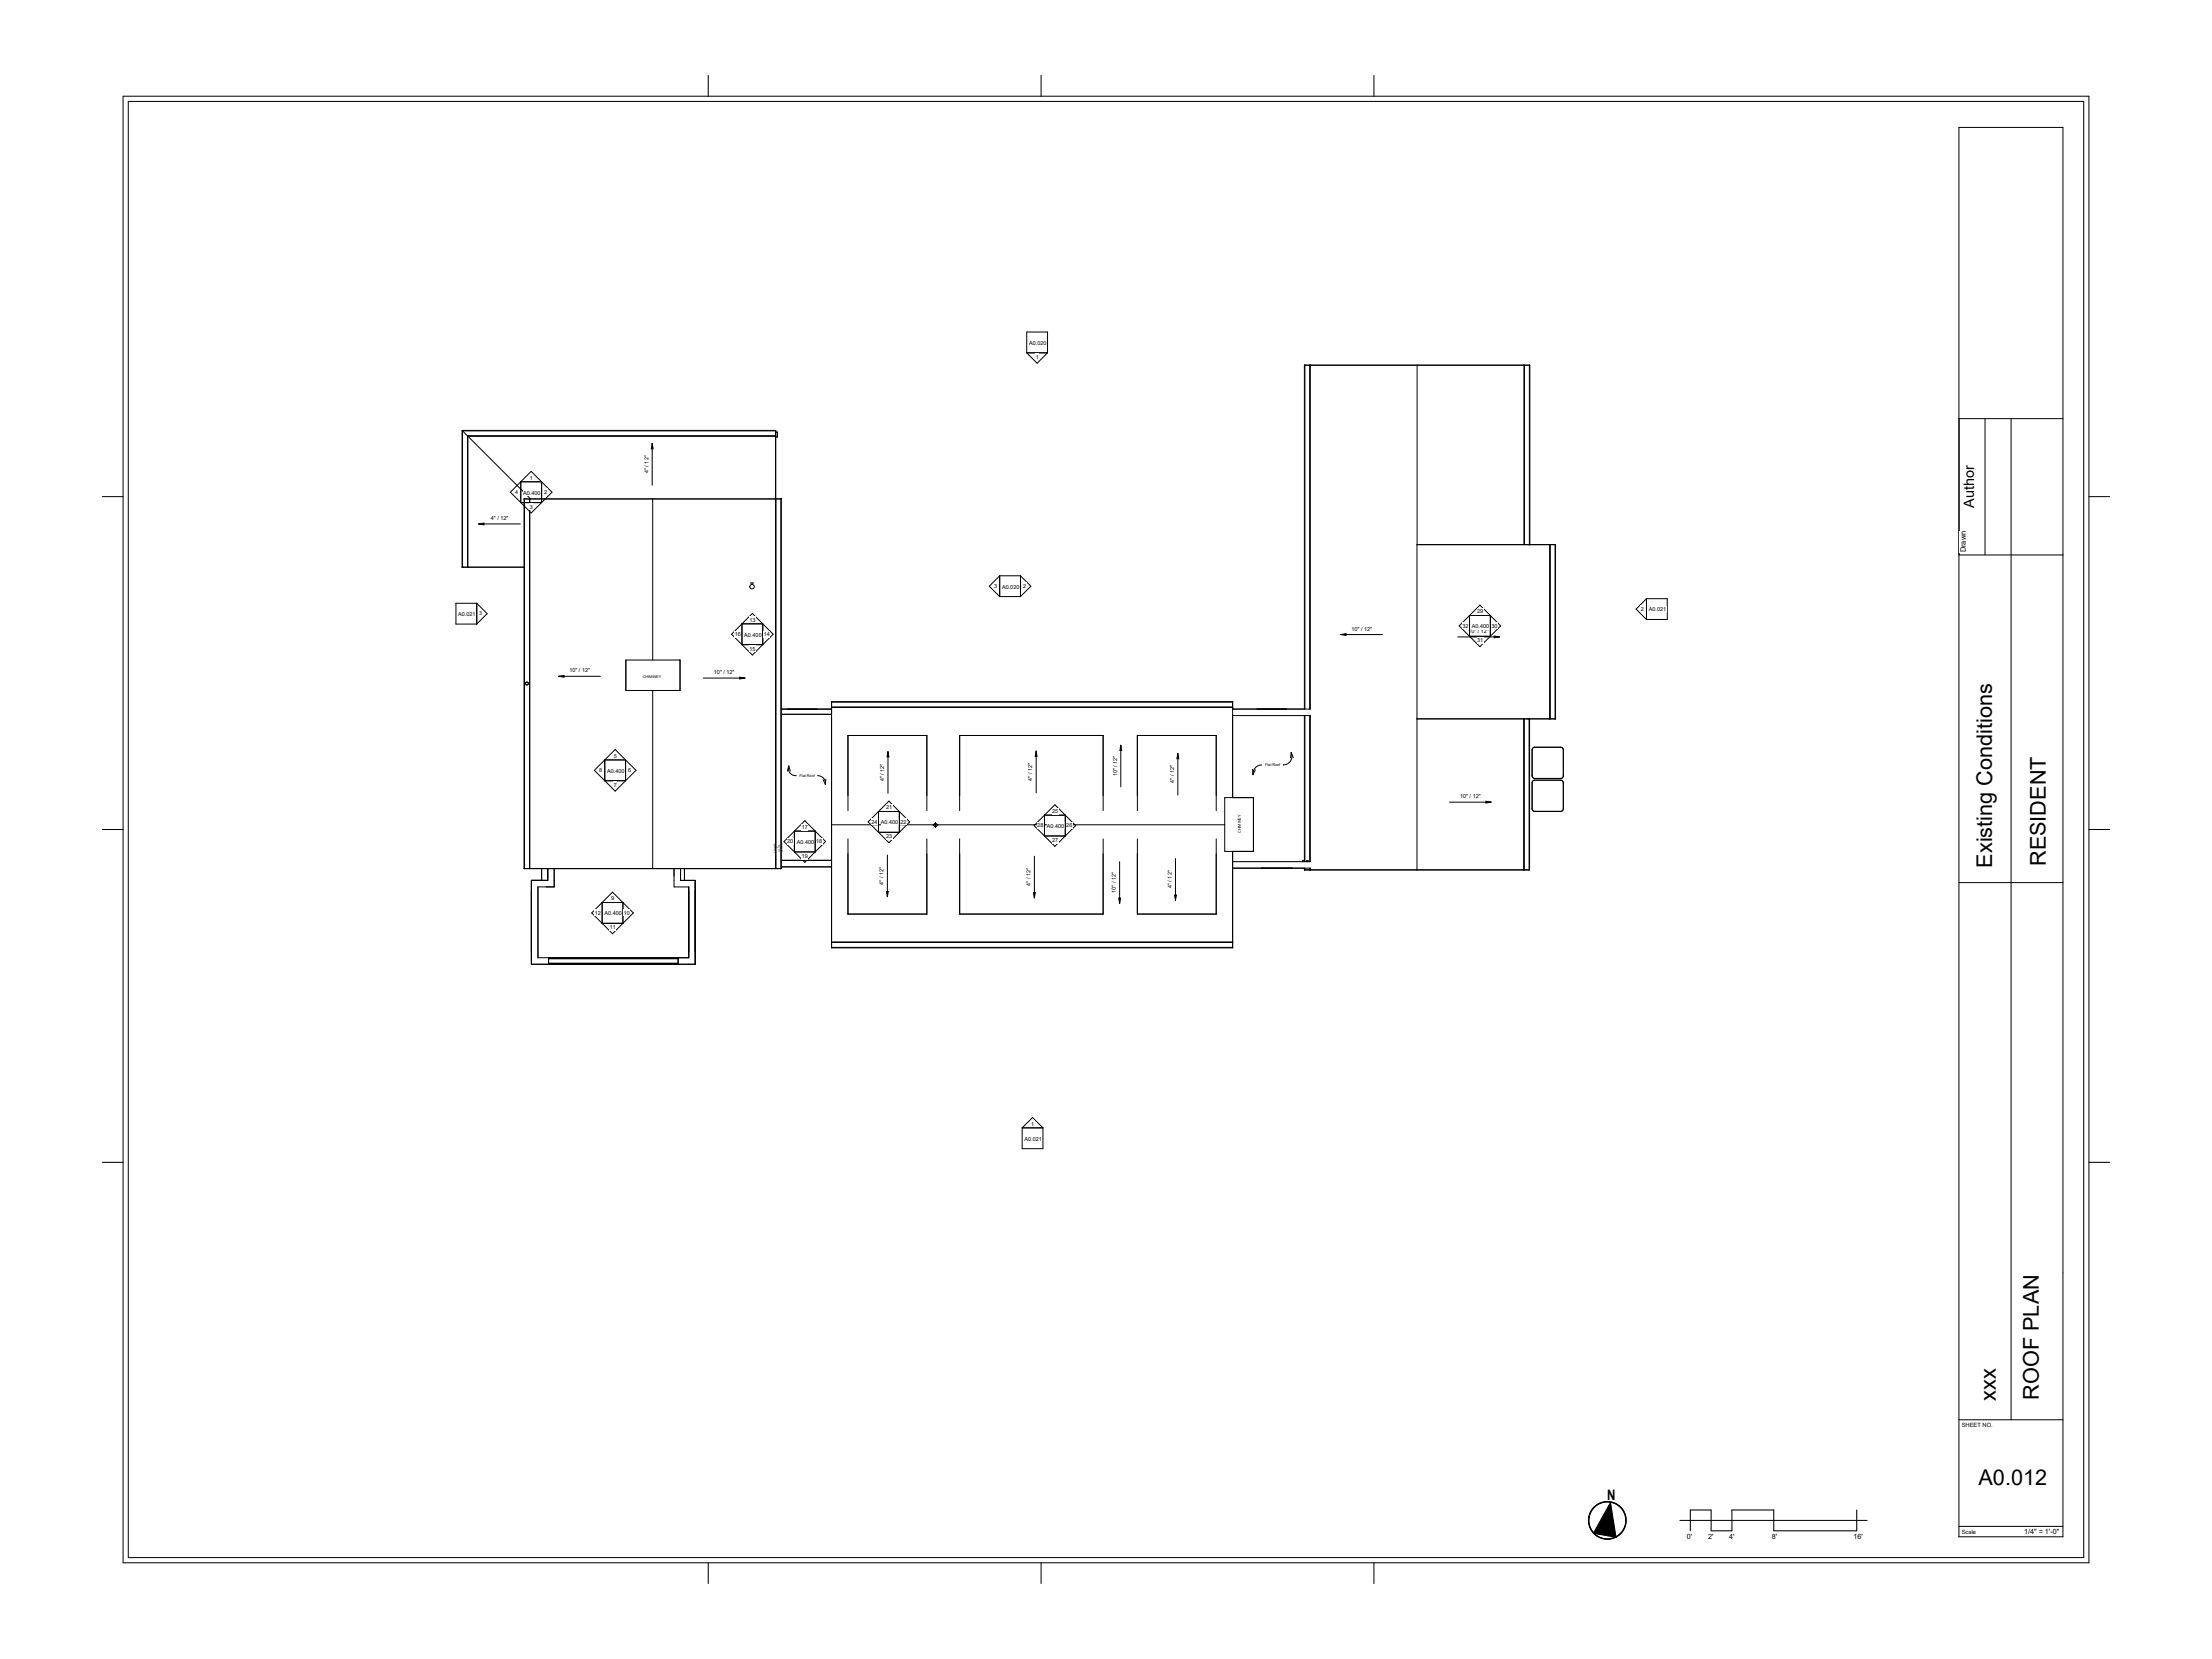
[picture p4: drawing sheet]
<svg xmlns="http://www.w3.org/2000/svg" width="1219mm" height="914mm" viewBox="0 0 1219 914" stroke-linecap="round" stroke-linejoin="round" font-family="sans-serif">
<defs><g id="words">
<g font-size="11.9">
<text x="1098" y="478" transform="rotate(-90 1098 478)">Existing Conditions</text>
<text x="1128" y="477" transform="rotate(-90 1128 477)">RESIDENT</text>
<text x="1100" y="772" transform="rotate(-90 1100 772)">xxx</text>
<text x="1124" y="771" transform="rotate(-90 1124 771)">ROOF PLAN</text>
<text x="1091" y="818">A0.012</text>
</g>
<g font-size="8">
<text x="1088" y="280" transform="rotate(-90 1088 280)">Author</text>
<text x="886" y="827">N</text>
</g>
<text font-size="4.1" x="1084" y="304" transform="rotate(-90 1084 304)">Drawn</text>
<g font-size="4">
<text x="1116" y="845">1/4&quot; = 1'-0&quot;</text>
<text x="930" y="848">0'</text>
<text x="942" y="848">2'</text>
<text x="953" y="848">4'</text>
<text x="977" y="848">8'</text>
<text x="1022" y="848">16'</text>
</g>
<g font-size="3.2">
<text x="1081" y="787">SHEET NO.</text>
<text x="1081" y="845">Scale</text>
</g>
<g font-size="3">
<text x="567" y="190">A0.020</text>
<text x="571" y="198">1</text>
<text x="357" y="261" transform="rotate(-90 357 261)">4&quot; / 12&quot;</text>
<text x="292" y="264">1</text>
<text x="284" y="272">4</text>
<text x="288" y="273">A0.400</text>
<text x="300" y="272">2</text>
<text x="292" y="280">3</text>
<text x="271" y="287">4&quot; / 12&quot;</text>
<text x="548" y="324">3</text>
<text x="552" y="324">A0.020</text>
<text x="564" y="324">2</text>
<text x="253" y="340">A0.021</text>
<text x="264" y="339">3</text>
<text x="814" y="338">29</text>
<text x="904" y="337">2</text>
<text x="909" y="337">A0.021</text>
<text x="413" y="343">13</text>
<text x="745" y="348">10&quot; / 12&quot;</text>
<text x="806" y="346">32</text>
<text x="811" y="346">A0.400</text>
<text x="822" y="346">30</text>
<text x="405" y="351">16</text>
<text x="410" y="351">A0.400</text>
<text x="421" y="351">14</text>
<text x="809" y="349">10&quot; / 12&quot;</text>
<text x="413" y="359">15</text>
<text x="814" y="354">31</text>
<text x="314" y="371">10&quot; / 12&quot;</text>
<text x="393" y="372">10&quot; / 12&quot;</text>
<text x="338" y="418">5</text>
<text x="330" y="426">8</text>
<text x="335" y="426">A0.400</text>
<text x="346" y="426">6</text>
<text x="487" y="431" transform="rotate(-90 487 431)">4&quot; / 12&quot;</text>
<text x="569" y="430" transform="rotate(-90 569 430)">4&quot; / 12&quot;</text>
<text x="616" y="428" transform="rotate(-90 616 428)">10&quot; / 12&quot;</text>
<text x="647" y="432" transform="rotate(-90 647 432)">4&quot; / 12&quot;</text>
<text x="338" y="434">7</text>
<text x="805" y="440">10&quot; / 12&quot;</text>
<text x="488" y="446">21</text>
<text x="580" y="448">25</text>
<text x="480" y="454">24</text>
<text x="486" y="454">A0.400</text>
<text x="496" y="454">22</text>
<text x="572" y="456">28</text>
<text x="588" y="456">26</text>
<text x="442" y="457">17</text>
<text x="577" y="456">A0.400</text>
<text x="434" y="465">20</text>
<text x="439" y="465">A0.400</text>
<text x="450" y="465">18</text>
<text x="488" y="462">23</text>
<text x="580" y="464">27</text>
<text x="442" y="473">19</text>
<text x="487" y="488" transform="rotate(-90 487 488)">4&quot; / 12&quot;</text>
<text x="568" y="488" transform="rotate(-90 568 488)">4&quot; / 12&quot;</text>
<text x="646" y="490" transform="rotate(-90 646 490)">4&quot; / 12&quot;</text>
<text x="337" y="496">9</text>
<text x="615" y="492" transform="rotate(-90 615 492)">10&quot; / 12&quot;</text>
<text x="328" y="504">12</text>
<text x="333" y="504">A0.400</text>
<text x="344" y="504">10</text>
<text x="336" y="512">11</text>
<text x="568" y="620">1</text>
<text x="565" y="629">A0.021</text>
</g>
<g font-size="2.1">
<text x="354" y="374">CHIMINEY</text>
<text x="697" y="422">Flat Roof</text>
<text x="441" y="428">Flat Roof</text>
<text x="684" y="459" transform="rotate(-90 684 459)">CHIMINEY</text>
</g>
<g font-size="1.1">
<text x="515" y="456" transform="rotate(-180 515 456)">?</text>
<text x="429" y="468" transform="rotate(-90 429 468)">S</text>
<text x="427" y="470" transform="rotate(-90 427 470)">TANKLES</text>
<text x="430" y="469" transform="rotate(-90 430 469)">WATER</text>
<text x="431" y="470" transform="rotate(-90 431 470)">HEATER</text>
</g>
</g></defs>
<g fill="none" stroke="#000" stroke-width=".55">
<path d="M719 201h.1M719 201v190M719 201h3M722 201h118M722 201v190M781 201v278M840 201v99h3M840 201h3M843 201h.1M843 201v99M843 201h-3v99M255 237h.1"/>
<path d="M255 237h173M255 237v76M255 238l3 2M428 237h.1M428 237v3M428 237v3h-170l34 35M428 238v3M258 240v73M258 240h170M428 240v239M289 275h.1M289 275v204"/>
<path d="M289 275h3M292 275h136M292 275v204M360 275v89M428 275h3M428 275h2M430 275h1M430 275v204M431 275h.1M431 275v204M255 313h.1M255 313h3"/>
<path d="M258 313h31M781 300h73M842 300h1M843 300h.1M854 300h3M854 300v96M857 300h.1M857 300v96M857 300h-3v96h3M414 321h1M415 321v1M345 364h30v17h-30z"/>
<path d="M360 381v98M431 391h27M431 394h27M458 387h.1M458 387v3M458 390v129M458 390h221M458 387h221M679 387h.1M679 387v3M679 391h43M679 394h43"/>
<path d="M679 390v50M719 394v81M722 394v81M781 396h73M842 396h1M843 396h.1M843 396v83M843 396h-3v83M854 396h3M857 396h.1M845 412h1h15l1 1-1 16h-1h-15l-1-1zM675 440h16v29h-16z"/>
<path d="M845 430h1h15l1 1-1 16h-1h-15l-1-1zM458 455h217M467 447v-42h44v42M514 455h3M516 453v3M529 447v-42h79v42M627 447v-42h43v42M289 479h.1M289 479h3M292 479h136M299 479v6M302 479v6h-9v46h90v-46h-8v-6"/>
<path d="M305 479v10h-8v39h83v-39h-8v-10M377 479v6M428 479h3M428 479h2M430 479h1M431 479h.1M431 474h27M431 478h27M467 462v42h44v-42M529 462v42h79v-42M627 462v42h43v-42M679 475h43"/>
<path d="M679 479h43M679 469v50M719 479h.1M719 474h-1v1M719 479h3M720 474h1M722 479h118M722 479h.1M840 479h3M843 479h.1M458 519v3M458 519h221"/>
<path d="M679 519v3M302 528v3M302 531h72M302 528h72M374 528v3M458 522h.1M458 522h221M679 522h.1"/>
<circle cx="415" cy="323" r="1.3"/>
<circle cx="290" cy="377" r=".8"/>
<circle cx="516" cy="455" r=".9"/>
</g>
<g fill="#fff">
<path d="M514 456l1 1z"/>
<path d="M565 479h4v9h-4z"/>
</g>
<path d="M570 492h1l-1 3z" fill="#000"/>
<path d="M570 472v23M570 492h1l-1 3z" fill="none" stroke="#000" stroke-width=".55"/>
<path d="M484 478h4v10h-4z" fill="#fff"/>
<path d="M489 491h1l-1 3z" fill="#000"/>
<path d="M489 471v23M489 491h1l-1 3z" fill="none" stroke="#000" stroke-width=".55"/>
<path d="M643 480h3v10h-3z" fill="#fff"/>
<path d="M647 493h1v3z" fill="#000"/>
<path d="M648 473v23M647 493h1v3z" fill="none" stroke="#000" stroke-width=".55"/>
<path d="M644 422h4v10h-4z" fill="#fff"/>
<path d="M649 415l1 3h-1z" fill="#000"/>
<path d="M649 415l1 3h-1zM649 415v23" fill="none" stroke="#000" stroke-width=".55"/>
<path d="M566 421h4v9h-4z" fill="#fff"/>
<path d="M571 414l1 3h-1z" fill="#000"/>
<path d="M571 414l1 3h-1zM571 414v23" fill="none" stroke="#000" stroke-width=".55"/>
<path d="M485 421h3v10h-3z" fill="#fff"/>
<path d="M489 414l1 3h-1z" fill="#000"/>
<path d="M489 414l1 3h-1zM489 414v23" fill="none" stroke="#000" stroke-width=".55"/>
<path d="M612 481h4v11h-4z" fill="#fff"/>
<path d="M617 495h1l-1 3z" fill="#000"/>
<path d="M617 475v23M617 495h1l-1 3z" fill="none" stroke="#000" stroke-width=".55"/>
<path d="M613 417h3v11h-3z" fill="#fff"/>
<path d="M618 411v3h-1z" fill="#000"/>
<path d="M618 411v3h-1zM618 411v23" fill="none" stroke="#000" stroke-width=".55"/>
<path d="M809 346h12v4h-12z" fill="#fff"/>
<path d="M824 351h2l-2 1z" fill="#000"/>
<path d="M803 351h23M824 351h2l-2 1z" fill="none" stroke="#000" stroke-width=".55"/>
<path d="M805 437h11v4h-11z" fill="#fff"/>
<path d="M819 442h3l-3 1z" fill="#000"/>
<path d="M799 442h23M819 442h3l-3 1z" fill="none" stroke="#000" stroke-width=".55"/>
<path d="M745 345h11v3h-11z" fill="#fff"/>
<path d="M739 350l3-1v1z" fill="#000"/>
<path d="M739 350l3-1v1zM739 350h23" fill="none" stroke="#000" stroke-width=".55"/>
<path d="M393 369h12v3h-12z" fill="#fff"/>
<path d="M408 373l3 1h-3z" fill="#000"/>
<path d="M388 374h23M408 373l3 1h-3z" fill="none" stroke="#000" stroke-width=".55"/>
<path d="M314 368h11v3h-11z" fill="#fff"/>
<path d="M308 373l3-1v1z" fill="#000"/>
<path d="M308 373l3-1v1zM308 373h23" fill="none" stroke="#000" stroke-width=".55"/>
<path d="M355 251h3v10h-3z" fill="#fff"/>
<path d="M359 245l1 2h-1z" fill="#000"/>
<path d="M359 245l1 2h-1zM359 245v22" fill="none" stroke="#000" stroke-width=".55"/>
<path d="M271 284h9v3h-9z" fill="#fff"/>
<path d="M264 289l3-1v1z" fill="#000"/>
<path d="M264 289l3-1v1zM264 289h23M435 422a4 4 0 0 0 4 6M435 422l1 3M435 422l-1 3M451 428h.1M451 428h2l1 1 1 3M454 430l1 2M455 429v3" fill="none" stroke="#000" stroke-width=".55"/>
<path d="M441 426h8v3h-8z" fill="#fff"/>
<path d="M712 415a5 5 0 0 1-5 7M712 415l1 3M712 415l-1 3M690 424l1 3M692 424l-1 3M695 422h-2l-2 2v3M707 422h.1" fill="none" stroke="#000" stroke-width=".55"/>
<path d="M697 420h8v3h-8z" fill="#fff"/>
<path d="M907 330h12v11h-12z" fill="none" stroke="#000" stroke-width=".55"/>
<path d="M909 334h9v4h-9z" fill="#fff"/>
<path d="M907 330v11l-5-5z" fill="none" stroke="#000" stroke-width=".55"/>
<path d="M904 334h2v3h-2z" fill="#fff"/>
<path d="M251 333h12v11h-12z" fill="none" stroke="#000" stroke-width=".55"/>
<path d="M253 337h9v3h-9z" fill="#fff"/>
<path d="M263 333l6 5-6 6z" fill="none" stroke="#000" stroke-width=".55"/>
<path d="M264 336h2v4h-2z" fill="#fff"/>
<path d="M566 183h11v11h-11z" fill="none" stroke="#000" stroke-width=".55"/>
<path d="M567 187h10v4h-10z" fill="#fff"/>
<path d="M566 194h11l-5 6z" fill="none" stroke="#000" stroke-width=".55"/>
<path d="M571 195h2v3h-2z" fill="#fff"/>
<path d="M551 317h11v12h-11z" fill="none" stroke="#000" stroke-width=".55"/>
<path d="M552 322h10v3h-10z" fill="#fff"/>
<path d="M551 317v12l-6-6z" fill="none" stroke="#000" stroke-width=".55"/>
<path d="M548 321h2v4h-2z" fill="#fff"/>
<path d="M562 317l6 6-6 6z" fill="none" stroke="#000" stroke-width=".55"/>
<g fill="#fff">
<path d="M564 321h2v4h-2z"/>
<path d="M354 372h10v2h-10z"/>
<path d="M682 449h2v10h-2z"/>
</g>
<path d="M563 622h12v11h-12z" fill="none" stroke="#000" stroke-width=".55"/>
<path d="M565 626h9v3h-9z" fill="#fff"/>
<path d="M569 616l6 6h-12z" fill="none" stroke="#000" stroke-width=".55"/>
<path d="M568 618h2v3h-2z" fill="#fff"/>
<path d="M287 266h12v11h-12z" fill="none" stroke="#000" stroke-width=".55"/>
<path d="M288 270h10v3h-10z" fill="#fff"/>
<path d="M287 266l6-6 6 6z" fill="none" stroke="#000" stroke-width=".55"/>
<path d="M292 262h2v3h-2z" fill="#fff"/>
<path d="M409 344h11v11h-11z" fill="none" stroke="#000" stroke-width=".55"/>
<path d="M410 348h10v4h-10z" fill="#fff"/>
<path d="M420 344l6 6-6 5z" fill="none" stroke="#000" stroke-width=".55"/>
<path d="M421 348h3v3h-3z" fill="#fff"/>
<path d="M333 419h12v11h-12z" fill="none" stroke="#000" stroke-width=".55"/>
<path d="M335 423h9v4h-9z" fill="#fff"/>
<path d="M333 430h12l-6 6z" fill="none" stroke="#000" stroke-width=".55"/>
<path d="M338 431h2v3h-2z" fill="#fff"/>
<path d="M332 497h11v12h-11z" fill="none" stroke="#000" stroke-width=".55"/>
<path d="M333 502h10v3h-10z" fill="#fff"/>
<path d="M332 509h11l-5 6z" fill="none" stroke="#000" stroke-width=".55"/>
<path d="M336 509h3v4h-3z" fill="#fff"/>
<path d="M438 458h11v12h-11z" fill="none" stroke="#000" stroke-width=".55"/>
<path d="M439 462h10v4h-10z" fill="#fff"/>
<path d="M438 470h11l-5 5z" fill="none" stroke="#000" stroke-width=".55"/>
<path d="M442 470h3v4h-3z" fill="#fff"/>
<path d="M484 447h12v12h-12z" fill="none" stroke="#000" stroke-width=".55"/>
<path d="M486 452h9v3h-9z" fill="#fff"/>
<path d="M496 447l5 6-5 6z" fill="none" stroke="#000" stroke-width=".55"/>
<path d="M496 451h4v4h-4z" fill="#fff"/>
<path d="M287 266v11l-6-6z" fill="none" stroke="#000" stroke-width=".55"/>
<path d="M284 269h2v4h-2z" fill="#fff"/>
<path d="M299 266l5 5-5 6z" fill="none" stroke="#000" stroke-width=".55"/>
<path d="M300 269h2v4h-2z" fill="#fff"/>
<path d="M287 277h12l-6 6z" fill="none" stroke="#000" stroke-width=".55"/>
<path d="M292 278h2v3h-2z" fill="#fff"/>
<path d="M333 419l6-6 6 6z" fill="none" stroke="#000" stroke-width=".55"/>
<path d="M338 415h2v3h-2z" fill="#fff"/>
<path d="M345 419l6 6-6 5z" fill="none" stroke="#000" stroke-width=".55"/>
<path d="M346 423h2v3h-2z" fill="#fff"/>
<path d="M333 419v11l-5-5z" fill="none" stroke="#000" stroke-width=".55"/>
<path d="M330 423h2v3h-2z" fill="#fff"/>
<path d="M338 492l5 5h-11z" fill="none" stroke="#000" stroke-width=".55"/>
<path d="M337 493h2v4h-2z" fill="#fff"/>
<path d="M343 497l6 6-6 6z" fill="none" stroke="#000" stroke-width=".55"/>
<path d="M344 501h3v4h-3z" fill="#fff"/>
<path d="M326 503l6-6v12z" fill="none" stroke="#000" stroke-width=".55"/>
<path d="M328 501h3v4h-3z" fill="#fff"/>
<path d="M409 344l6-6 5 6z" fill="none" stroke="#000" stroke-width=".55"/>
<path d="M413 340h3v3h-3z" fill="#fff"/>
<path d="M409 355h11l-5 6z" fill="none" stroke="#000" stroke-width=".55"/>
<path d="M413 356h3v3h-3z" fill="#fff"/>
<path d="M409 344v11l-6-5z" fill="none" stroke="#000" stroke-width=".55"/>
<path d="M405 348h3v3h-3z" fill="#fff"/>
<path d="M438 458l6-6 5 6z" fill="none" stroke="#000" stroke-width=".55"/>
<path d="M442 454h3v4h-3z" fill="#fff"/>
<path d="M449 458l6 6-6 6z" fill="none" stroke="#000" stroke-width=".55"/>
<path d="M450 462h3v3h-3z" fill="#fff"/>
<path d="M432 464l6-6v12z" fill="none" stroke="#000" stroke-width=".55"/>
<path d="M434 462h3v3h-3z" fill="#fff"/>
<path d="M484 447l6-5 6 5z" fill="none" stroke="#000" stroke-width=".55"/>
<path d="M488 443h4v4h-4z" fill="#fff"/>
<path d="M484 459h12l-6 5z" fill="none" stroke="#000" stroke-width=".55"/>
<path d="M488 459h4v4h-4z" fill="#fff"/>
<path d="M478 453l6-6v12z" fill="none" stroke="#000" stroke-width=".55"/>
<path d="M480 451h4v4h-4z" fill="#fff"/>
<path d="M576 449h11v12h-11z" fill="none" stroke="#000" stroke-width=".55"/>
<path d="M577 454h10v3h-10z" fill="#fff"/>
<path d="M576 461h11l-6 6z" fill="none" stroke="#000" stroke-width=".55"/>
<path d="M580 461h3v4h-3z" fill="#fff"/>
<path d="M581 444l6 5h-11z" fill="none" stroke="#000" stroke-width=".55"/>
<path d="M580 445h3v4h-3z" fill="#fff"/>
<path d="M587 449l6 6-6 6z" fill="none" stroke="#000" stroke-width=".55"/>
<path d="M588 453h3v4h-3z" fill="#fff"/>
<path d="M576 449v12l-6-6z" fill="none" stroke="#000" stroke-width=".55"/>
<path d="M572 453h3v4h-3z" fill="#fff"/>
<path d="M810 339h11v12h-11z" fill="none" stroke="#000" stroke-width=".55"/>
<path d="M811 343h10v4h-10z" fill="#fff"/>
<path d="M821 339l6 6-6 6z" fill="none" stroke="#000" stroke-width=".55"/>
<path d="M822 343h3v4h-3z" fill="#fff"/>
<path d="M816 334l5 5h-11z" fill="none" stroke="#000" stroke-width=".55"/>
<path d="M814 335h3v4h-3z" fill="#fff"/>
<path d="M810 351h11l-5 5z" fill="none" stroke="#000" stroke-width=".55"/>
<path d="M814 351h3v4h-3z" fill="#fff"/>
<path d="M804 345l6-6v12z" fill="none" stroke="#000" stroke-width=".55"/>
<path d="M806 343h3v4h-3z" fill="#fff"/>
<g fill="none" stroke="#000" stroke-width=".55">
<path d="M68 53h1083v808h-1083zM71 56h1077v803h-1077zM390 42v11M574 42v11M757 42v11M1080 70h57v777h-57zM1080 231h57M1094 231v75M1108 231v552M56 274h12M1151 274h12M1080 306h57"/>
<path d="M56 457h12M1151 457h12M1080 486h57M56 641h12M1151 641h12M1080 783h57M1080 841h57M390 861v12M574 861v12M757 861v12"/>
</g>
<g fill="#fff">
<path d="M1081 842h8v4h-8z"/>
<path d="M1080 293h4v11h-4z"/>
<path d="M1081 784h17v3h-17z"/>
</g>
<path d="M1023 832v12h-45v-12h-23v12h-12v-12h-11v12" fill="none" stroke="#000" stroke-width=".57"/>
<path d="M926 838h103" fill="none" stroke="#000" stroke-width=".55"/>
<g fill="#fff">
<path d="M930 845h3v4h-3z"/>
<path d="M942 845h3v4h-3z"/>
<path d="M953 845h3v4h-3z"/>
<path d="M977 845h3v4h-3z"/>
<path d="M1022 845h5v4h-5z"/>
</g>
<g fill="none" stroke="#000" stroke-width=".55">
<path d="M888 828l3 19-13-2z"/>
<circle cx="886" cy="838" r="10"/>
</g>
<path d="M886 835l-1 6" fill="none" stroke="#000" stroke-width="1.1"/>
<path d="M888 828l3 19-13-2z" fill="#000"/>
<use href="#words"/>
</svg>
